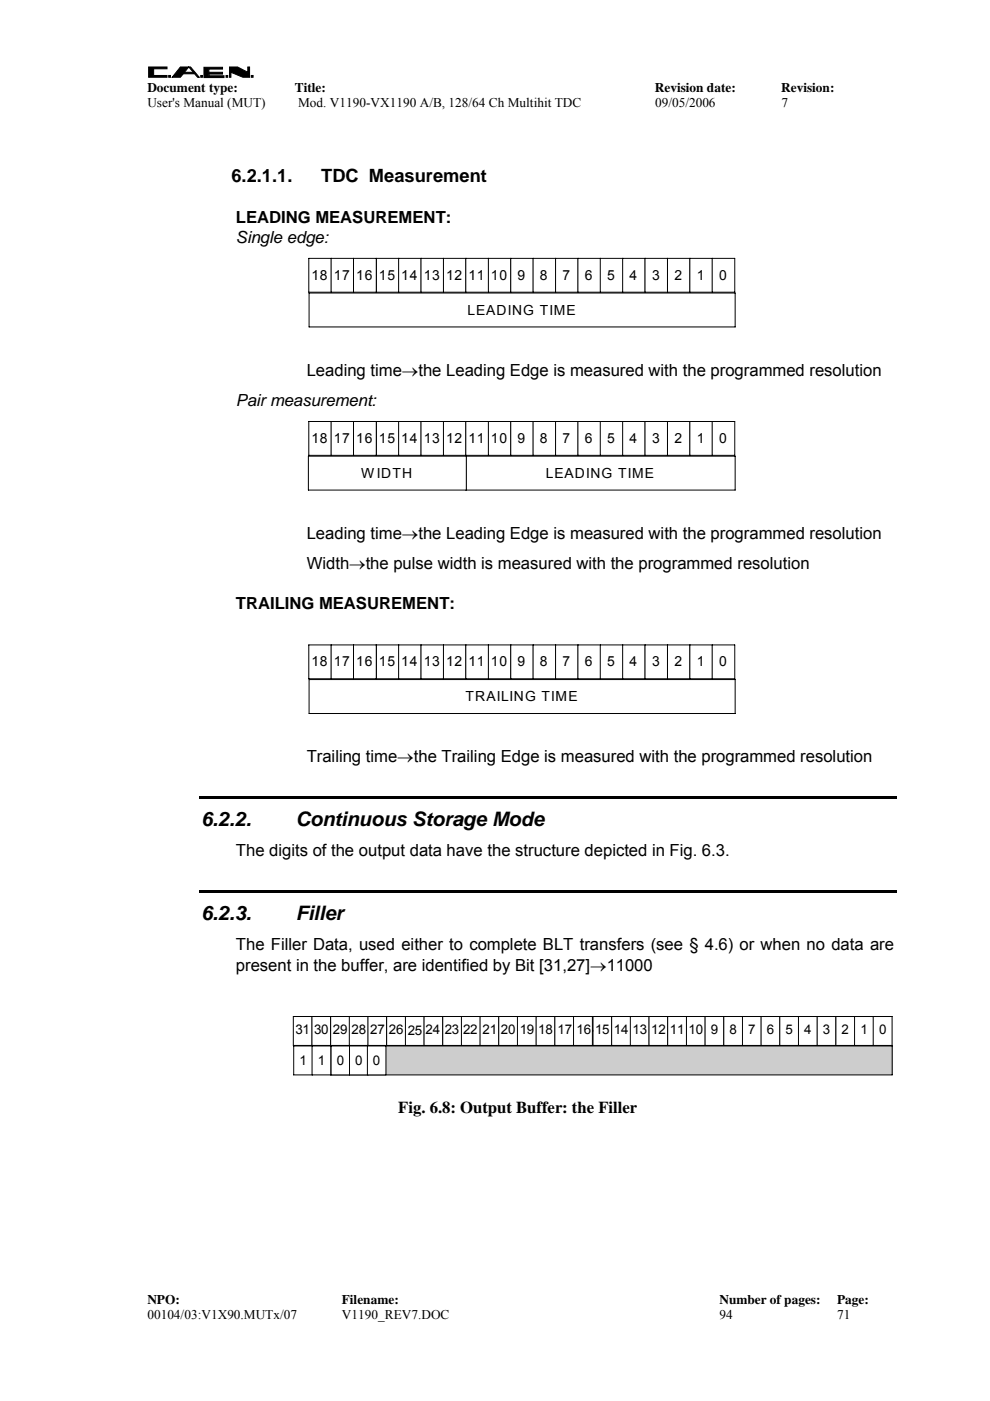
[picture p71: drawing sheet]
<svg xmlns="http://www.w3.org/2000/svg" width="210mm" height="297mm" viewBox="0 0 210 297" stroke-linecap="round" stroke-linejoin="round" font-family="sans-serif">
<defs><g id="words">
<g font-size="4.2">
<text x="42.7" y="175.1">6.2.2.</text>
<text x="62.7" y="175.1">Continuous Storage Mode</text>
<text x="42.7" y="195">6.2.3.</text>
<text x="62.7" y="195">Filler</text>
</g>
<g font-size="3.9">
<text x="49.1" y="38.7">6.2.1.1.</text>
<text x="68.1" y="38.7">TDC Measurement</text>
</g>
<g font-size="3.5">
<text x="50" y="47.2">LEADING MEASUREMENT:</text>
<text x="50" y="51.5">Single edge:</text>
<text x="65" y="79.7">Leading time→the Leading Edge is measured with the programmed resolution</text>
<text x="50" y="86">Pair measurement:</text>
<text x="65" y="114.3">Leading time→the Leading Edge is measured with the programmed resolution</text>
<text x="65" y="120.7">Width→the pulse width is measured with the programmed resolution</text>
<text x="50" y="129.2">TRAILING MEASUREMENT:</text>
<text x="65" y="161.6">Trailing time→the Trailing Edge is measured with the programmed resolution</text>
<text x="50" y="181.6">The digits of the output data have the structure depicted in Fig. 6.3.</text>
<text x="50" y="201.5">The Filler Data, used either to complete BLT transfers (see § 4.6) or when no data are</text>
<text x="50" y="205.8">present in the buffer, are identified by Bit [31,27]→11000</text>
<text x="84.5" y="235.9">Fig. 6.8: Output Buffer: the Filler</text>
</g>
<g font-size="3">
<text x="66" y="59.3">18</text>
<text x="70.8" y="59.3">17</text>
<text x="75.5" y="59.3">16</text>
<text x="80.3" y="59.3">15</text>
<text x="85.1" y="59.3">14</text>
<text x="89.8" y="59.3">13</text>
<text x="94.6" y="59.3">12</text>
<text x="99.3" y="59.3">11</text>
<text x="104.1" y="59.3">10</text>
<text x="109.7" y="59.3">9</text>
<text x="114.5" y="59.3">8</text>
<text x="119.3" y="59.3">7</text>
<text x="124" y="59.3">6</text>
<text x="128.7" y="59.3">5</text>
<text x="133.5" y="59.3">4</text>
<text x="138.2" y="59.3">3</text>
<text x="143" y="59.3">2</text>
<text x="147.7" y="59.3">1</text>
<text x="152.5" y="59.3">0</text>
<text x="99.1" y="66.7">LEADING TIME</text>
<text x="66" y="93.9">18</text>
<text x="70.8" y="93.9">17</text>
<text x="75.5" y="93.9">16</text>
<text x="80.3" y="93.9">15</text>
<text x="85.1" y="93.9">14</text>
<text x="89.8" y="93.9">13</text>
<text x="94.6" y="93.9">12</text>
<text x="99.3" y="93.9">11</text>
<text x="104.1" y="93.9">10</text>
<text x="109.7" y="93.9">9</text>
<text x="114.5" y="93.9">8</text>
<text x="119.3" y="93.9">7</text>
<text x="124" y="93.9">6</text>
<text x="128.7" y="93.9">5</text>
<text x="133.5" y="93.9">4</text>
<text x="138.2" y="93.9">3</text>
<text x="143" y="93.9">2</text>
<text x="147.7" y="93.9">1</text>
<text x="152.5" y="93.9">0</text>
<text x="76.6" y="101.3">W IDTH</text>
<text x="115.7" y="101.3">LEADING TIME</text>
<text x="66" y="141.3">18</text>
<text x="70.8" y="141.3">17</text>
<text x="75.5" y="141.3">16</text>
<text x="80.3" y="141.3">15</text>
<text x="85.1" y="141.3">14</text>
<text x="89.8" y="141.3">13</text>
<text x="94.6" y="141.3">12</text>
<text x="99.3" y="141.3">11</text>
<text x="104.1" y="141.3">10</text>
<text x="109.7" y="141.3">9</text>
<text x="114.5" y="141.3">8</text>
<text x="119.3" y="141.3">7</text>
<text x="124" y="141.3">6</text>
<text x="128.7" y="141.3">5</text>
<text x="133.5" y="141.3">4</text>
<text x="138.2" y="141.3">3</text>
<text x="143" y="141.3">2</text>
<text x="147.7" y="141.3">1</text>
<text x="152.5" y="141.3">0</text>
<text x="98.7" y="148.7">TRAILING TIME</text>
</g>
<g font-size="2.8">
<text x="31.2" y="19.6">Document type:</text>
<text x="31.2" y="22.7">User's Manual (MUT)</text>
<text x="62.5" y="19.6">Title:</text>
<text x="63.2" y="22.7">Mod. V1190-VX1190 A/B, 128/64 Ch Multihit TDC</text>
<text x="138.9" y="19.6">Revision date:</text>
<text x="138.9" y="22.7">09/05/2006</text>
<text x="165.6" y="19.6">Revision:</text>
<text x="165.7" y="22.7">7</text>
<text x="62.7" y="219.2">31</text>
<text x="66.6" y="219.2">30</text>
<text x="70.6" y="219.2">29</text>
<text x="74.5" y="219.2">28</text>
<text x="78.5" y="219.2">27</text>
<text x="82.4" y="219.2">26</text>
<text x="86.4" y="219.5">25</text>
<text x="90.2" y="219.2">24 23 22 21 20 19 18 17 16</text>
<text x="126.2" y="219.2">15</text>
<text x="130.2" y="219.2">14</text>
<text x="134.1" y="219.2">13</text>
<text x="138.1" y="219.2">12</text>
<text x="142" y="219.2">11</text>
<text x="146" y="219.2">10</text>
<text x="150.7" y="219.2">9</text>
<text x="154.7" y="219.2">8</text>
<text x="158.6" y="219.2">7</text>
<text x="162.6" y="219.2">6</text>
<text x="166.6" y="219.2">5</text>
<text x="170.5" y="219.2">4</text>
<text x="174.5" y="219.2">3</text>
<text x="178.4" y="219.2">2</text>
<text x="182.4" y="219.2">1</text>
<text x="186.4" y="219.2">0</text>
<text x="63.5" y="225.7">1</text>
<text x="67.4" y="225.7">1</text>
<text x="71.4" y="225.7">0</text>
<text x="75.3" y="225.7">0</text>
<text x="79.1" y="225.7">0</text>
<text x="31.2" y="276.5">NPO:</text>
<text x="31.2" y="279.7">00104/03:V1X90.MUTx/07</text>
<text x="72.5" y="276.5">Filename:</text>
<text x="72.5" y="279.7">V1190_REV7.DOC</text>
<text x="152.5" y="279.7">94</text>
<text x="152.5" y="276.5">Number of pages:</text>
<text x="177.5" y="276.5">Page:</text>
<text x="177.5" y="279.7">71</text>
</g>
</g></defs>
<g fill="#000" stroke="#000" stroke-width=".21">
<path d="M31.5 14.2h3.9v.4h-2.8v1.4h2.8v.4h-3.9z" fill-rule="evenodd"/>
<path d="M35.8 16h.4v.4h-.4z" fill-rule="evenodd"/>
<path d="M38.2 14.2h2.2l1.8 2.2h-.3l-1.9-2.2-1.8 2.2h-1.7z" fill-rule="evenodd"/>
<path d="M38.3 15.3h2.8v.3h-2.8z" fill-rule="evenodd"/>
<path d="M42.6 16h.3v.4h-.3z" fill-rule="evenodd"/>
<path d="M43.2 14.3h4v.3h-2.9v.7h2.9v.4h-2.9v.4h3.2v.3h-4.3z" fill-rule="evenodd"/>
<path d="M47.9 16h.4v.4h-.4z" fill-rule="evenodd"/>
<path d="M48.7 14.2h1.7l2.1 1.1v-1.1h.4v2.2h-1.4l-2.5-1.1v1.1h-.3z" fill-rule="evenodd"/>
<path d="M53.3 16h.4v.4h-.4z" fill-rule="evenodd"/>
</g>
<path d="M79.8 54.8h4.8v7.2h-4.8z" fill="#fff"/>
<path d="M79.8 54.8h4.8v7.2h-4.8z" fill="none" stroke="#000" stroke-width=".21"/>
<path d="M84.5 54.8h4.8v7.2h-4.8z" fill="#fff"/>
<path d="M84.5 54.8h4.8v7.2h-4.8z" fill="none" stroke="#000" stroke-width=".21"/>
<path d="M89.3 54.8h4.7v7.2h-4.7z" fill="#fff"/>
<path d="M89.3 54.8h4.7v7.2h-4.7z" fill="none" stroke="#000" stroke-width=".21"/>
<path d="M94 54.8h4.8v7.2h-4.8z" fill="#fff"/>
<path d="M94 54.8h4.8v7.2h-4.8z" fill="none" stroke="#000" stroke-width=".21"/>
<path d="M98.8 54.8h4.8v7.2h-4.8z" fill="#fff"/>
<path d="M98.8 54.8h4.8v7.2h-4.8z" fill="none" stroke="#000" stroke-width=".21"/>
<path d="M103.5 54.8h4.8v7.2h-4.8z" fill="#fff"/>
<path d="M103.5 54.8h4.8v7.2h-4.8z" fill="none" stroke="#000" stroke-width=".21"/>
<path d="M108.3 54.8h4.8v7.2h-4.8z" fill="#fff"/>
<path d="M108.3 54.8h4.8v7.2h-4.8z" fill="none" stroke="#000" stroke-width=".21"/>
<path d="M113 54.8h4.8v7.2h-4.8z" fill="#fff"/>
<path d="M113 54.8h4.8v7.2h-4.8z" fill="none" stroke="#000" stroke-width=".21"/>
<path d="M117.8 54.8h4.8v7.2h-4.8z" fill="#fff"/>
<path d="M117.8 54.8h4.8v7.2h-4.8z" fill="none" stroke="#000" stroke-width=".21"/>
<path d="M122.5 54.8h4.8v7.2h-4.8z" fill="#fff"/>
<path d="M122.5 54.8h4.8v7.2h-4.8z" fill="none" stroke="#000" stroke-width=".21"/>
<path d="M127.3 54.8h4.8v7.2h-4.8z" fill="#fff"/>
<path d="M127.3 54.8h4.8v7.2h-4.8z" fill="none" stroke="#000" stroke-width=".21"/>
<path d="M132 54.8h4.8v7.2h-4.8z" fill="#fff"/>
<path d="M132 54.8h4.8v7.2h-4.8z" fill="none" stroke="#000" stroke-width=".21"/>
<path d="M136.8 54.8h4.8v7.2h-4.8z" fill="#fff"/>
<path d="M136.8 54.8h4.8v7.2h-4.8z" fill="none" stroke="#000" stroke-width=".21"/>
<path d="M141.5 54.8h4.8v7.2h-4.8z" fill="#fff"/>
<path d="M141.5 54.8h4.8v7.2h-4.8z" fill="none" stroke="#000" stroke-width=".21"/>
<path d="M146.3 54.8h4.7v7.2h-4.7z" fill="#fff"/>
<path d="M146.3 54.8h4.7v7.2h-4.7z" fill="none" stroke="#000" stroke-width=".21"/>
<path d="M151 54.8h4.8v7.2h-4.8z" fill="#fff"/>
<path d="M151 54.8h4.8v7.2h-4.8z" fill="none" stroke="#000" stroke-width=".21"/>
<path d="M65.5 62.1h90.4v7.2h-90.4z" fill="#fff"/>
<path d="M65.5 62.1h90.4v7.2h-90.4z" fill="none" stroke="#000" stroke-width=".21"/>
<path d="M65.5 54.8h4.8v7.2h-4.8z" fill="#fff"/>
<path d="M65.5 54.8h4.8v7.2h-4.8z" fill="none" stroke="#000" stroke-width=".21"/>
<path d="M70.2 54.8h4.8v7.2h-4.8z" fill="#fff"/>
<path d="M70.2 54.8h4.8v7.2h-4.8z" fill="none" stroke="#000" stroke-width=".21"/>
<path d="M75 54.8h4.8v7.2h-4.8z" fill="#fff"/>
<path d="M75 54.8h4.8v7.2h-4.8z" fill="none" stroke="#000" stroke-width=".21"/>
<path d="M79.8 89.4h4.8v7.1h-4.8z" fill="#fff"/>
<path d="M79.8 89.4h4.8v7.1h-4.8z" fill="none" stroke="#000" stroke-width=".21"/>
<path d="M84.5 89.4h4.8v7.1h-4.8z" fill="#fff"/>
<path d="M84.5 89.4h4.8v7.1h-4.8z" fill="none" stroke="#000" stroke-width=".21"/>
<path d="M89.3 89.4h4.7v7.1h-4.7z" fill="#fff"/>
<path d="M89.3 89.4h4.7v7.1h-4.7z" fill="none" stroke="#000" stroke-width=".21"/>
<path d="M94 89.4h4.8v7.1h-4.8z" fill="#fff"/>
<path d="M94 89.4h4.8v7.1h-4.8z" fill="none" stroke="#000" stroke-width=".21"/>
<path d="M98.8 89.4h4.8v7.1h-4.8z" fill="#fff"/>
<path d="M98.8 89.4h4.8v7.1h-4.8z" fill="none" stroke="#000" stroke-width=".21"/>
<path d="M103.5 89.4h4.8v7.1h-4.8z" fill="#fff"/>
<path d="M103.5 89.4h4.8v7.1h-4.8z" fill="none" stroke="#000" stroke-width=".21"/>
<path d="M108.3 89.4h4.8v7.1h-4.8z" fill="#fff"/>
<path d="M108.3 89.4h4.8v7.1h-4.8z" fill="none" stroke="#000" stroke-width=".21"/>
<path d="M113 89.4h4.8v7.1h-4.8z" fill="#fff"/>
<path d="M113 89.4h4.8v7.1h-4.8z" fill="none" stroke="#000" stroke-width=".21"/>
<path d="M117.8 89.4h4.8v7.1h-4.8z" fill="#fff"/>
<path d="M117.8 89.4h4.8v7.1h-4.8z" fill="none" stroke="#000" stroke-width=".21"/>
<path d="M122.5 89.4h4.8v7.1h-4.8z" fill="#fff"/>
<path d="M122.5 89.4h4.8v7.1h-4.8z" fill="none" stroke="#000" stroke-width=".21"/>
<path d="M127.3 89.4h4.8v7.1h-4.8z" fill="#fff"/>
<path d="M127.3 89.4h4.8v7.1h-4.8z" fill="none" stroke="#000" stroke-width=".21"/>
<path d="M132 89.4h4.8v7.1h-4.8z" fill="#fff"/>
<path d="M132 89.4h4.8v7.1h-4.8z" fill="none" stroke="#000" stroke-width=".21"/>
<path d="M136.8 89.4h4.8v7.1h-4.8z" fill="#fff"/>
<path d="M136.8 89.4h4.8v7.1h-4.8z" fill="none" stroke="#000" stroke-width=".21"/>
<path d="M141.5 89.4h4.8v7.1h-4.8z" fill="#fff"/>
<path d="M141.5 89.4h4.8v7.1h-4.8z" fill="none" stroke="#000" stroke-width=".21"/>
<path d="M146.3 89.4h4.7v7.1h-4.7z" fill="#fff"/>
<path d="M146.3 89.4h4.7v7.1h-4.7z" fill="none" stroke="#000" stroke-width=".21"/>
<path d="M151 89.4h4.8v7.1h-4.8z" fill="#fff"/>
<path d="M151 89.4h4.8v7.1h-4.8z" fill="none" stroke="#000" stroke-width=".21"/>
<path d="M98.8 96.7h57.1v7.2h-57.1z" fill="#fff"/>
<path d="M98.8 96.7h57.1v7.2h-57.1z" fill="none" stroke="#000" stroke-width=".21"/>
<path d="M65.5 89.4h4.8v7.1h-4.8z" fill="#fff"/>
<path d="M65.5 89.4h4.8v7.1h-4.8z" fill="none" stroke="#000" stroke-width=".21"/>
<path d="M70.2 89.4h4.8v7.1h-4.8z" fill="#fff"/>
<path d="M70.2 89.4h4.8v7.1h-4.8z" fill="none" stroke="#000" stroke-width=".21"/>
<path d="M75 89.4h4.8v7.1h-4.8z" fill="#fff"/>
<path d="M75 89.4h4.8v7.1h-4.8z" fill="none" stroke="#000" stroke-width=".21"/>
<path d="M65.4 96.7h33.5v7.2h-33.5z" fill="#fff"/>
<path d="M65.4 96.7h33.5v7.2h-33.5z" fill="none" stroke="#000" stroke-width=".21"/>
<path d="M79.8 136.7h4.8v7.2h-4.8z" fill="#fff"/>
<path d="M79.8 136.7h4.8v7.2h-4.8z" fill="none" stroke="#000" stroke-width=".21"/>
<path d="M84.5 136.7h4.8v7.2h-4.8z" fill="#fff"/>
<path d="M84.5 136.7h4.8v7.2h-4.8z" fill="none" stroke="#000" stroke-width=".21"/>
<path d="M89.3 136.7h4.7v7.2h-4.7z" fill="#fff"/>
<path d="M89.3 136.7h4.7v7.2h-4.7z" fill="none" stroke="#000" stroke-width=".21"/>
<path d="M94 136.7h4.8v7.2h-4.8z" fill="#fff"/>
<path d="M94 136.7h4.8v7.2h-4.8z" fill="none" stroke="#000" stroke-width=".21"/>
<path d="M98.8 136.7h4.8v7.2h-4.8z" fill="#fff"/>
<path d="M98.8 136.7h4.8v7.2h-4.8z" fill="none" stroke="#000" stroke-width=".21"/>
<path d="M103.5 136.7h4.8v7.2h-4.8z" fill="#fff"/>
<path d="M103.5 136.7h4.8v7.2h-4.8z" fill="none" stroke="#000" stroke-width=".21"/>
<path d="M108.3 136.7h4.8v7.2h-4.8z" fill="#fff"/>
<path d="M108.3 136.7h4.8v7.2h-4.8z" fill="none" stroke="#000" stroke-width=".21"/>
<path d="M113 136.7h4.8v7.2h-4.8z" fill="#fff"/>
<path d="M113 136.7h4.8v7.2h-4.8z" fill="none" stroke="#000" stroke-width=".21"/>
<path d="M117.8 136.7h4.8v7.2h-4.8z" fill="#fff"/>
<path d="M117.8 136.7h4.8v7.2h-4.8z" fill="none" stroke="#000" stroke-width=".21"/>
<path d="M122.5 136.7h4.8v7.2h-4.8z" fill="#fff"/>
<path d="M122.5 136.7h4.8v7.2h-4.8z" fill="none" stroke="#000" stroke-width=".21"/>
<path d="M127.3 136.7h4.8v7.2h-4.8z" fill="#fff"/>
<path d="M127.3 136.7h4.8v7.2h-4.8z" fill="none" stroke="#000" stroke-width=".21"/>
<path d="M132 136.7h4.8v7.2h-4.8z" fill="#fff"/>
<path d="M132 136.7h4.8v7.2h-4.8z" fill="none" stroke="#000" stroke-width=".21"/>
<path d="M136.8 136.7h4.8v7.2h-4.8z" fill="#fff"/>
<path d="M136.8 136.7h4.8v7.2h-4.8z" fill="none" stroke="#000" stroke-width=".21"/>
<path d="M141.5 136.7h4.8v7.2h-4.8z" fill="#fff"/>
<path d="M141.5 136.7h4.8v7.2h-4.8z" fill="none" stroke="#000" stroke-width=".21"/>
<path d="M146.3 136.7h4.7v7.2h-4.7z" fill="#fff"/>
<path d="M146.3 136.7h4.7v7.2h-4.7z" fill="none" stroke="#000" stroke-width=".21"/>
<path d="M151 136.7h4.8v7.2h-4.8z" fill="#fff"/>
<path d="M151 136.7h4.8v7.2h-4.8z" fill="none" stroke="#000" stroke-width=".21"/>
<path d="M65.5 144.1h90.4v7.2h-90.4z" fill="#fff"/>
<path d="M65.5 144.1h90.4v7.2h-90.4z" fill="none" stroke="#000" stroke-width=".21"/>
<path d="M65.5 136.7h4.8v7.2h-4.8z" fill="#fff"/>
<path d="M65.5 136.7h4.8v7.2h-4.8z" fill="none" stroke="#000" stroke-width=".21"/>
<path d="M70.2 136.7h4.8v7.2h-4.8z" fill="#fff"/>
<path d="M70.2 136.7h4.8v7.2h-4.8z" fill="none" stroke="#000" stroke-width=".21"/>
<path d="M75 136.7h4.8v7.2h-4.8z" fill="#fff"/>
<path d="M75 136.7h4.8v7.2h-4.8z" fill="none" stroke="#000" stroke-width=".21"/>
<path d="M42.2 168.8h147.9v.5h-147.9zM42.2 188.7h147.9v.5h-147.9z" fill="#000"/>
<path d="M62.2 215.5h4v6.2h-4z" fill="#fff"/>
<path d="M62.2 215.5h4v6.2h-4z" fill="none" stroke="#000" stroke-width=".21"/>
<path d="M66.1 215.5h4v6.2h-4z" fill="#fff"/>
<path d="M66.1 215.5h4v6.2h-4z" fill="none" stroke="#000" stroke-width=".21"/>
<path d="M70.1 215.5h4v6.2h-4z" fill="#fff"/>
<path d="M70.1 215.5h4v6.2h-4z" fill="none" stroke="#000" stroke-width=".21"/>
<path d="M74.1 215.5h4v6.2h-4z" fill="#fff"/>
<path d="M74.1 215.5h4v6.2h-4z" fill="none" stroke="#000" stroke-width=".21"/>
<path d="M78 215.5h4v6.2h-4z" fill="#fff"/>
<path d="M78 215.5h4v6.2h-4z" fill="none" stroke="#000" stroke-width=".21"/>
<path d="M82 215.5h4v6.2h-4z" fill="#fff"/>
<path d="M82 215.5h4v6.2h-4z" fill="none" stroke="#000" stroke-width=".21"/>
<path d="M86 215.5h3.9v6.2h-3.9z" fill="#fff"/>
<path d="M86 215.5h3.9v6.2h-3.9z" fill="none" stroke="#000" stroke-width=".21"/>
<path d="M89.9 215.5h4v6.2h-4z" fill="#fff"/>
<path d="M89.9 215.5h4v6.2h-4z" fill="none" stroke="#000" stroke-width=".21"/>
<path d="M93.9 215.5h4v6.2h-4z" fill="#fff"/>
<path d="M93.9 215.5h4v6.2h-4z" fill="none" stroke="#000" stroke-width=".21"/>
<path d="M97.8 215.5h4v6.2h-4z" fill="#fff"/>
<path d="M97.8 215.5h4v6.2h-4z" fill="none" stroke="#000" stroke-width=".21"/>
<path d="M101.8 215.5h4v6.2h-4z" fill="#fff"/>
<path d="M101.8 215.5h4v6.2h-4z" fill="none" stroke="#000" stroke-width=".21"/>
<path d="M105.7 215.5h4v6.2h-4z" fill="#fff"/>
<path d="M105.7 215.5h4v6.2h-4z" fill="none" stroke="#000" stroke-width=".21"/>
<path d="M109.7 215.5h4v6.2h-4z" fill="#fff"/>
<path d="M109.7 215.5h4v6.2h-4z" fill="none" stroke="#000" stroke-width=".21"/>
<path d="M113.7 215.5h4v6.2h-4z" fill="#fff"/>
<path d="M113.7 215.5h4v6.2h-4z" fill="none" stroke="#000" stroke-width=".21"/>
<path d="M117.6 215.5h4v6.2h-4z" fill="#fff"/>
<path d="M117.6 215.5h4v6.2h-4z" fill="none" stroke="#000" stroke-width=".21"/>
<path d="M121.6 215.5h4v6.2h-4z" fill="#fff"/>
<path d="M121.6 215.5h4v6.2h-4z" fill="none" stroke="#000" stroke-width=".21"/>
<path d="M125.7 215.5h4v6.2h-4z" fill="#fff"/>
<path d="M125.7 215.5h4v6.2h-4z" fill="none" stroke="#000" stroke-width=".21"/>
<path d="M129.7 215.5h4v6.2h-4z" fill="#fff"/>
<path d="M129.7 215.5h4v6.2h-4z" fill="none" stroke="#000" stroke-width=".21"/>
<path d="M133.6 215.5h4v6.2h-4z" fill="#fff"/>
<path d="M133.6 215.5h4v6.2h-4z" fill="none" stroke="#000" stroke-width=".21"/>
<path d="M137.6 215.5h4v6.2h-4z" fill="#fff"/>
<path d="M137.6 215.5h4v6.2h-4z" fill="none" stroke="#000" stroke-width=".21"/>
<path d="M141.6 215.5h4v6.2h-4z" fill="#fff"/>
<path d="M141.6 215.5h4v6.2h-4z" fill="none" stroke="#000" stroke-width=".21"/>
<path d="M145.5 215.5h4v6.2h-4z" fill="#fff"/>
<path d="M145.5 215.5h4v6.2h-4z" fill="none" stroke="#000" stroke-width=".21"/>
<path d="M149.5 215.5h4v6.2h-4z" fill="#fff"/>
<path d="M149.5 215.5h4v6.2h-4z" fill="none" stroke="#000" stroke-width=".21"/>
<path d="M153.5 215.5h4v6.2h-4z" fill="#fff"/>
<path d="M153.5 215.5h4v6.2h-4z" fill="none" stroke="#000" stroke-width=".21"/>
<path d="M157.4 215.5h4v6.2h-4z" fill="#fff"/>
<path d="M157.4 215.5h4v6.2h-4z" fill="none" stroke="#000" stroke-width=".21"/>
<path d="M161.4 215.5h4v6.2h-4z" fill="#fff"/>
<path d="M161.4 215.5h4v6.2h-4z" fill="none" stroke="#000" stroke-width=".21"/>
<path d="M165.3 215.5h4v6.2h-4z" fill="#fff"/>
<path d="M165.3 215.5h4v6.2h-4z" fill="none" stroke="#000" stroke-width=".21"/>
<path d="M169.3 215.5h4v6.2h-4z" fill="#fff"/>
<path d="M169.3 215.5h4v6.2h-4z" fill="none" stroke="#000" stroke-width=".21"/>
<path d="M173.3 215.5h3.9v6.2h-3.9z" fill="#fff"/>
<path d="M173.3 215.5h3.9v6.2h-3.9z" fill="none" stroke="#000" stroke-width=".21"/>
<path d="M177.2 215.5h4v6.2h-4z" fill="#fff"/>
<path d="M177.2 215.5h4v6.2h-4z" fill="none" stroke="#000" stroke-width=".21"/>
<path d="M181.2 215.5h4v6.2h-4z" fill="#fff"/>
<path d="M181.2 215.5h4v6.2h-4z" fill="none" stroke="#000" stroke-width=".21"/>
<path d="M185.1 215.5h4v6.2h-4z" fill="#fff"/>
<path d="M125.7 218.6h-.1M185.1 215.5h4v6.2h-4z" fill="none" stroke="#000" stroke-width=".21"/>
<path d="M70.1 221.8h119.1v6.1h-119.1z" fill="#cdcdcd"/>
<path d="M70.1 221.8h119.1v6.1h-119.1z" fill="none" stroke="#000" stroke-width=".21"/>
<path d="M62.3 221.8h4v6.1h-4z" fill="#fff"/>
<path d="M62.3 221.8h4v6.1h-4z" fill="none" stroke="#000" stroke-width=".21"/>
<path d="M66.2 221.8h3.9v6.1h-3.9z" fill="#fff"/>
<path d="M66.2 221.8h3.9v6.1h-3.9z" fill="none" stroke="#000" stroke-width=".21"/>
<path d="M70.2 221.8h4v6.1h-4z" fill="#fff"/>
<path d="M70.2 221.8h4v6.1h-4z" fill="none" stroke="#000" stroke-width=".21"/>
<path d="M74.1 221.8h4v6.1h-4z" fill="#fff"/>
<path d="M74.1 221.8h4v6.1h-4z" fill="none" stroke="#000" stroke-width=".21"/>
<path d="M77.9 221.8h3.9v6.1h-3.9z" fill="#fff"/>
<path d="M77.9 221.8h3.9v6.1h-3.9z" fill="none" stroke="#000" stroke-width=".21"/>
<use href="#words"/>
</svg>
